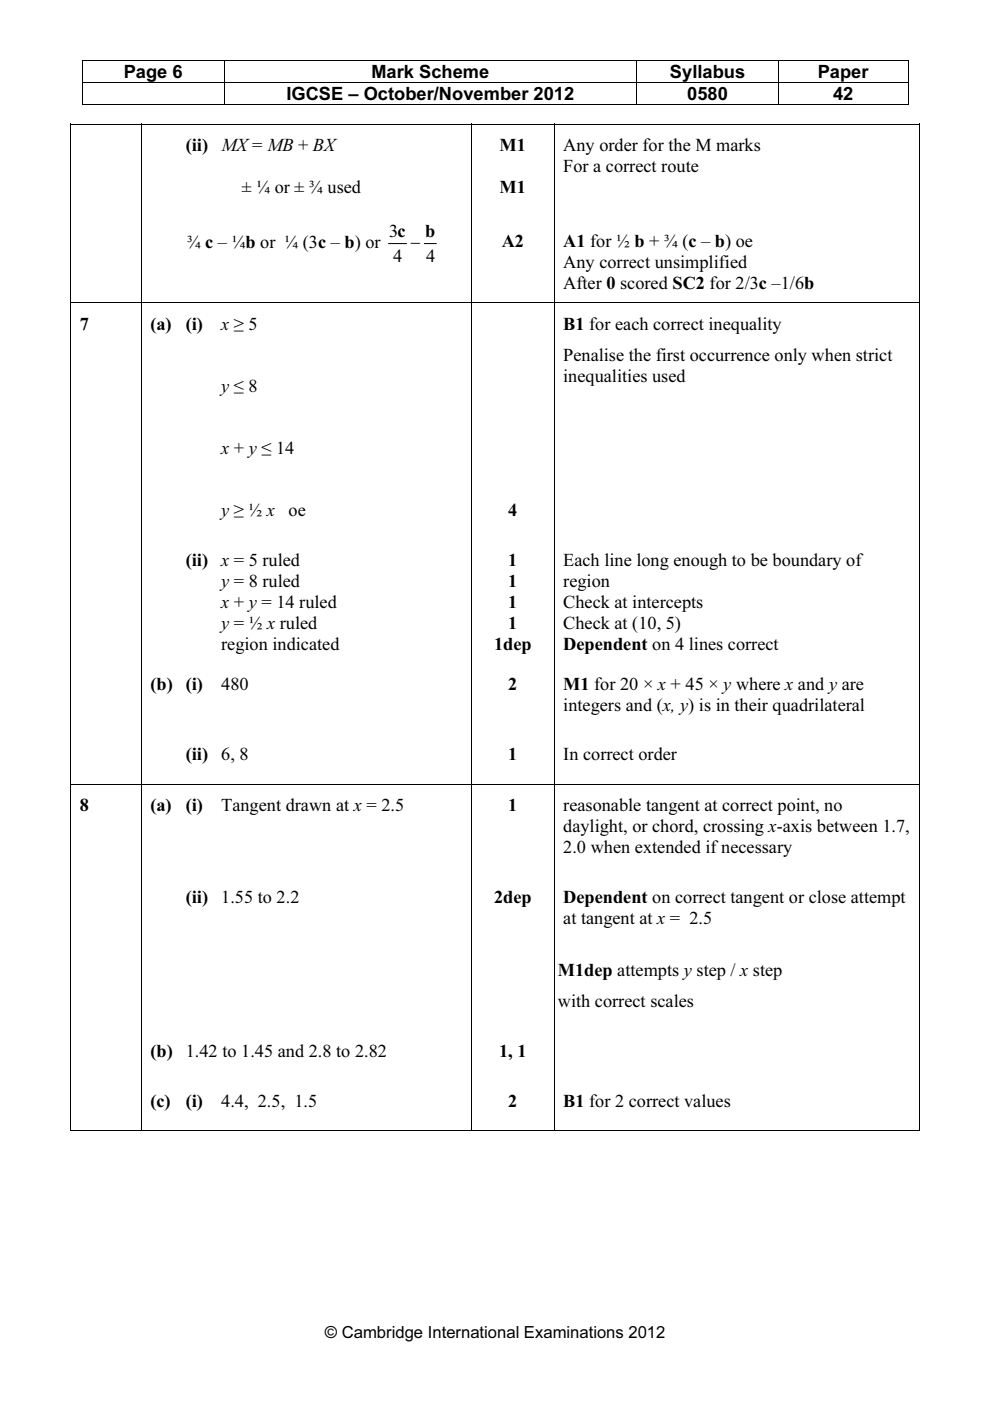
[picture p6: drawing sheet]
<svg xmlns="http://www.w3.org/2000/svg" width="210mm" height="297mm" viewBox="0 0 210 297" stroke-linecap="round" stroke-linejoin="round" font-family="sans-serif">
<defs><g id="words">
<g font-size="3.9">
<text x="26.2" y="16.6">Page 6</text>
<text x="78.7" y="16.6">Mark Scheme</text>
<text x="142" y="16.6">Syllabus</text>
<text x="173.4" y="16.6">Paper</text>
<text x="60.7" y="21.2">IGCSE – October/November 2012</text>
<text x="145.7" y="21.2">0580</text>
<text x="176.6" y="21.2">42</text>
<text x="39.4" y="32">(ii)</text>
<text x="46.9" y="32">MX= MB + BX</text>
<text x="105.9" y="32">M1</text>
<text x="119.4" y="32">Any order for the M marks</text>
<text x="51.3" y="41">± ¼ or ± ¾ used</text>
<text x="105.9" y="41">M1</text>
<text x="119.4" y="36.5">For a correct route</text>
<text x="39.6" y="52.6">¾ c – ¼b or ¼ (3c – b) or</text>
<text x="82.5" y="50.2">3c</text>
<text x="87.1" y="52.6">−</text>
<text x="90.1" y="50.2">b</text>
<text x="106.4" y="52.3">A2</text>
<text x="119.4" y="52.3">A1 for ½ b + ¾ (c – b) oe</text>
<text x="83.4" y="55.7">4</text>
<text x="90.3" y="55.7">4</text>
<text x="119.4" y="56.8">Any correct unsimplified</text>
<text x="119.4" y="61.3">After 0 scored SC2 for 2/3c –1/6b</text>
<text x="16.9" y="69.9">7</text>
<text x="31.9" y="69.9">(a)</text>
<text x="39.4" y="69.9">(i)</text>
<text x="46.9" y="69.9">x ≥ 5</text>
<text x="119.4" y="69.9">B1 for each correct inequality</text>
<text x="119.4" y="76.5">Penalise the first occurrence only when strict</text>
<text x="46.9" y="83">y≤ 8</text>
<text x="119.4" y="80.9">inequalities used</text>
<text x="46.9" y="96.2">x + y≤ 14</text>
<text x="46.9" y="109.3">y≥ ½ x</text>
<text x="61.2" y="109.3">oe</text>
<text x="107.8" y="109.3">4</text>
<text x="39.4" y="119.9">(ii)</text>
<text x="46.9" y="119.9">x = 5 ruled</text>
<text x="107.8" y="119.9">1</text>
<text x="119.4" y="119.9">Each line long enough to be boundary of</text>
<text x="46.9" y="124.4">y= 8 ruled</text>
<text x="107.8" y="124.4">1</text>
<text x="119.4" y="124.4">region</text>
<text x="46.9" y="128.8">x + y= 14 ruled</text>
<text x="107.8" y="128.8">1</text>
<text x="119.4" y="128.8">Check at intercepts</text>
<text x="46.9" y="133.3">y= ½ x ruled</text>
<text x="46.9" y="137.8">region indicated</text>
<text x="104.7" y="137.8">1dep</text>
<text x="107.8" y="133.3">1</text>
<text x="119.4" y="133.3">Check at (10, 5)</text>
<text x="119.4" y="137.8">Dependent on 4 lines correct</text>
<text x="31.9" y="146.2">(b)</text>
<text x="39.4" y="146.2">(i)</text>
<text x="46.9" y="146.2">480</text>
<text x="107.8" y="146.2">2</text>
<text x="119.4" y="146.2">M1 for 20 × x + 45 × ywhere x and yare</text>
<text x="119.4" y="150.7">integers and (x, y) is in their quadrilateral</text>
<text x="39.4" y="161.2">(ii)</text>
<text x="46.9" y="161.2">6, 8</text>
<text x="107.8" y="161.2">1</text>
<text x="119.4" y="161.2">In correct order</text>
<text x="16.9" y="172">8</text>
<text x="31.9" y="172">(a)</text>
<text x="39.4" y="172">(i)</text>
<text x="46.9" y="172">Tangent drawn at x = 2.5</text>
<text x="107.8" y="172">1</text>
<text x="119.4" y="172">reasonable tangent at correct point, no</text>
<text x="119.4" y="176.4">daylight, or chord, crossing x-axis between 1.7,</text>
<text x="119.4" y="180.9">2.0 when extended if necessary</text>
<text x="39.4" y="191.5">(ii)</text>
<text x="46.9" y="191.5">1.55 to 2.2</text>
<text x="104.7" y="191.5">2dep</text>
<text x="119.4" y="191.5">Dependent on correct tangent or close attempt</text>
<text x="119.4" y="195.9">at tangent at x = 2.5</text>
<text x="118.3" y="207">M1dep attempts ystep / x step</text>
<text x="118.3" y="213.5">with correct scales</text>
<text x="31.9" y="224.1">(b)</text>
<text x="39.4" y="224.1">1.42 to 1.45 and 2.8 to 2.82</text>
<text x="105.8" y="224.1">1, 1</text>
<text x="31.9" y="234.7">(c)</text>
<text x="39.4" y="234.7">(i)</text>
<text x="46.9" y="234.7">4.4, 2.5, 1.5</text>
<text x="107.8" y="234.7">2</text>
<text x="119.4" y="234.7">B1 for 2 correct values</text>
</g>
<text font-size="3.5" x="68.9" y="283.6">© Cambridge International Examinations 2012</text>
</g></defs>
<g fill="#000">
<path d="M17.4 12.7h.2v.2h-.2zM17.4 17.4h.2v.2h-.2zM47.4 12.7h.2v.2h-.2zM47.4 17.4h.2v.2h-.2zM134.9 12.7h.2v.2h-.2zM134.9 17.4h.2v.2h-.2zM164.9 12.7h.2v.2h-.2zM164.9 17.4h.2v.2h-.2zM192.4 12.7h.2v.2h-.2zM192.4 17.4h.2v.2h-.2zM192.4 22h.2v.2h-.2zM194.9 26.3h.2v.1h-.2z"/>
<path d="M14.9 114.3h.2v2h-.2zM29.9 114.3h.2v2h-.2zM99.9 114.3h.2v2h-.2zM117.4 114.3h.2v2h-.2zM194.9 114.3h.2v2h-.2zM14.9 140.6h.2v2h-.2zM14.9 155.6h.2v2h-.2zM29.9 140.6h.2v2h-.2zM29.9 155.6h.2v2h-.2zM99.9 140.6h.2v2h-.2zM99.9 155.6h.2v2h-.2zM117.4 140.6h.2v2h-.2z"/>
<path d="M117.4 155.6h.2v2h-.2zM194.9 140.6h.2v2h-.2zM194.9 155.6h.2v2h-.2zM14.9 185.9h.2v1.9h-.2zM29.9 185.9h.2v1.9h-.2zM99.9 185.9h.2v1.9h-.2zM117.4 185.9h.2v1.9h-.2zM194.9 185.9h.2v1.9h-.2zM14.9 218.5h.2v2h-.2zM29.9 218.5h.2v2h-.2zM99.9 218.5h.2v2h-.2zM117.4 218.5h.2v2h-.2z"/>
<path d="M194.9 218.5h.2v2h-.2zM14.9 229.1h.2v2h-.2zM29.9 229.1h.2v2h-.2zM99.9 229.1h.2v2h-.2zM117.4 229.1h.2v2h-.2zM194.9 229.1h.2v2h-.2zM194.9 239.6h.2v.2h-.2z"/>
</g>
<g fill="none" stroke="#000" stroke-width=".21">
<path d="M17.4 12.8h30M17.5 12.9v4.5M17.5 17.6v4.6M17.6 17.5h29.8M47.5 12.9v4.5M47.5 17.6v4.6M47.6 12.8h87.3M47.6 17.5h87.3M135 12.9v4.5M135 17.6v4.6M135.1 12.8h29.8M135.1 17.5h29.8"/>
<path d="M165 12.9v4.5M165 17.6v4.6M165.1 12.8h27.3M165.1 17.5h27.3M192.5 12.9v4.5M192.5 17.6v4.6M14.9 26.3h15M15 26.3v88M17.4 22.1h30M30 26.3v88M30.1 26.3h69.8M47.6 22.1h87.3"/>
<path d="M100 26.3v88M100.1 26.3h17.3M117.5 26.3v88M117.6 26.3h77.3M135.1 22.1h29.8M165.1 22.1h27.3M195 26.3v88M82.4 51.6h3.8M89.9 51.6h2.6M15.1 64.2h14.8M30.1 64.2h69.8M100.1 64.2h17.3"/>
<path d="M117.6 64.2h77.3M15 116.3v24.3M30 116.3v24.3M100 116.3v24.3M117.5 116.3v24.3M195 116.3v24.3M15 142.6v13M15 157.6v28.3M30 142.6v13M30 157.6v28.3M100 142.6v13M100 157.6v28.3"/>
<path d="M117.5 142.6v13M117.5 157.6v28.3M195 142.6v13M195 157.6v28.3M15.1 166.3h14.8M30.1 166.3h69.8M100.1 166.3h17.3M117.6 166.3h77.3M15 187.8v30.7M30 187.8v30.7M100 187.8v30.7M117.5 187.8v30.7"/>
<path d="M195 187.8v30.7M14.9 239.7h15M15 220.5v8.6M15 231.1v8.7M30 220.5v8.6M30 231.1v8.7M30.1 239.7h69.8M100 220.5v8.6M100 231.1v8.7M100.1 239.7h17.3M117.5 220.5v8.6M117.5 231.1v8.7"/>
<path d="M117.6 239.7h77.3M195 220.5v8.6M195 231.1v8.7"/>
</g>
<use href="#words"/>
</svg>
